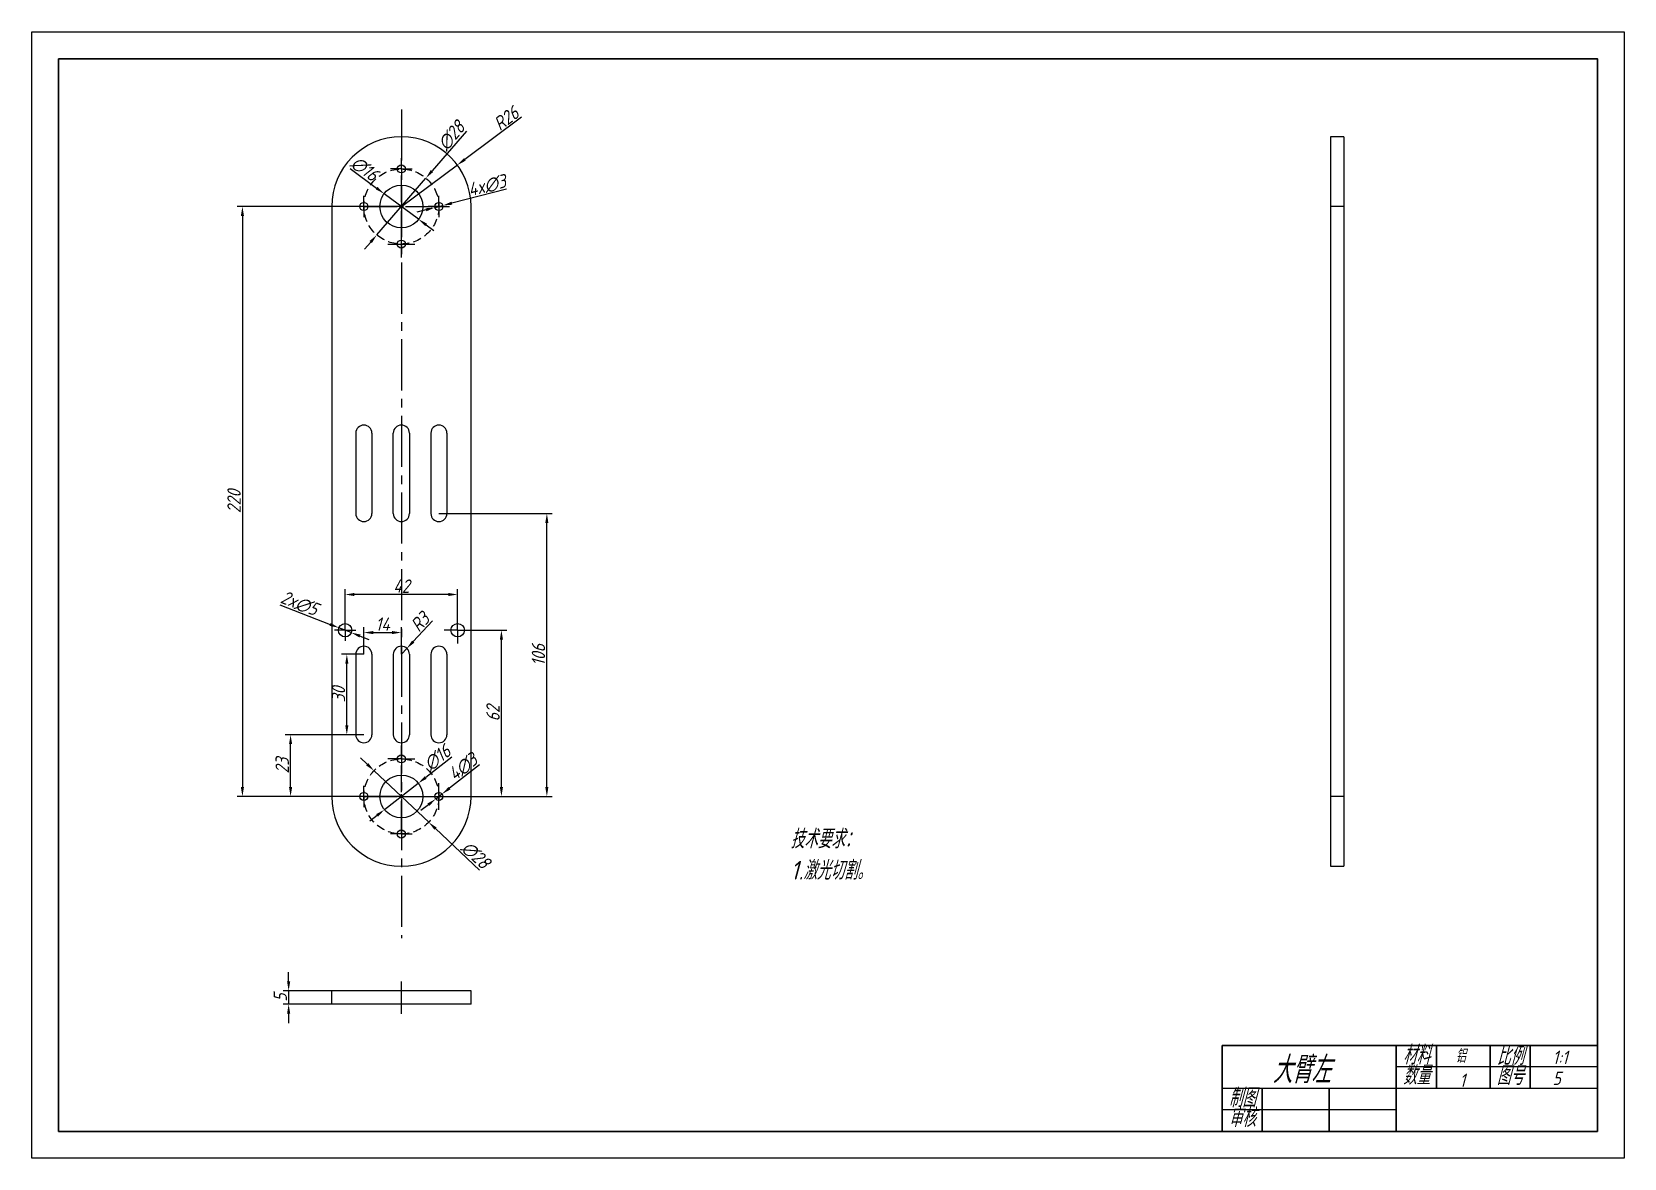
# Model space of a CAD drawing. Header units: millimetres. Extents: x 2734 to 3328, y 1528 to 1948.
import ezdxf

# ---------------------------------------------------------------- set-up
doc = ezdxf.new("R2010")
doc.units = ezdxf.units.MM
doc.linetypes.add('CENTER2', pattern=[28.575, 19.05, -3.175, 3.175, -3.175])
doc.linetypes.add('HIDDEN2', pattern=[4.7625, 3.175, -1.5875])
for name, color, linetype in [('10', 7, 'Continuous'), ('中心线', 1, 'CENTER2'), ('细实线', 3, 'Continuous'), ('虚线', 2, 'HIDDEN2')]:
    doc.layers.add(name, color=color, linetype=linetype)
doc.layers.add('粗实线', color=7, linetype='Continuous', lineweight=30)
doc.styles.get("Standard").update_dxf_attribs({"font": 'gbeitc.shx', "bigfont": 'gbcbig.shx'})
doc.dimstyles.new('ISO-25', dxfattribs={"dimtxt": 5, "dimasz": 3.5, "dimexe": 2, "dimexo": 0, "dimtad": 1, "dimdec": 0, "dimtxsty": 'Standard', "dimcen": 2.5, "dimadec": 0, "dimazin": 0, "dimtfac": 1, "dimtdec": 0, "dimtmove": 0, "dimatfit": 3, "dimfxl": 1, "dimarcsym": 0})

msp = doc.modelspace()

# ---------------------------------------------------------------- texts
at = {"layer": '中心线', "attachment_point": 1}
for s, width, insert, char_height in [('{\\C3;铝}', 10.4193, (3265.51, 1568.82), 5), ('{\\C3;1:1}', 7.1116, (3301.73, 1568.32), 5), ('\\pxqc;{\\C3;大臂左}', 40.8297, (3187.67, 1566.18), 10), ('{\\C3;1}', 6.7808, (3267, 1559.73), 5), ('{\\C3;5}', 6.7808, (3301.73, 1560.5), 5)]:
    msp.add_mtext_dynamic_manual_height_columns(s, width=width, gutter_width=17.5, heights=[0], dxfattribs=dict(at, insert=insert, char_height=char_height))
at = {"layer": '细实线', "char_height": 7, "attachment_point": 1}
for s, width, heights, insert in [('技术要求：\\P1.激光切割。', 105.2251, [0], (3017.45, 1650.76)), ('\\pxqc;材料', 15, [0], (3243.44, 1570.15)), ('\\pxqc;比例', 15, [0], (3278.44, 1569.89)), ('\\pxqc;数量', 15, [0], (3243.44, 1562.61)), ('\\pxqc;图号', 15, [0], (3278.44, 1562.5)), ('\\pxqc;制图', 15, [8], (3178.44, 1554.22)), ('\\pxqc;审核', 15, [8.61], (3178.44, 1546.84))]:
    msp.add_mtext_dynamic_manual_height_columns(s, width=width, gutter_width=17.5, heights=heights, dxfattribs=dict(at, insert=insert))

# ---------------------------------------------------------------- blocks, each defined once
blk = doc.blocks.new('SW_CENTERMARKSYMBOL_2')
at = {"layer": '10', "color": 0}
for p, q in [((-2.5, 0), (-4, 0)), ((0, 0), (-2.5, 0)), ((0, 2.5), (0, 4)), ((0, 0), (0, 2.5)), ((0, 0), (0, -2.5)), ((0, 0), (2.5, 0)), ((2.5, 0), (4, 0)), ((0, -2.5), (0, -4))]:
    blk.add_line(p, q, dxfattribs=at)
blk = doc.blocks.new('SW_CENTERMARKSYMBOL_3')
at = {"layer": '10', "color": 0}
for p, q in [((-2.5, 0), (-4, 0)), ((0, 0), (-2.5, 0)), ((0, 2.5), (0, 4)), ((0, 0), (0, 2.5)), ((0, 0), (0, -2.5)), ((0, 0), (2.5, 0)), ((2.5, 0), (4, 0)), ((0, -2.5), (0, -4))]:
    blk.add_line(p, q, dxfattribs=at)
blk = doc.blocks.new('SW_CENTERMARKSYMBOL_4')
at = {"layer": '10', "color": 0}
for p, q in [((-2.5, 0), (-4, 0)), ((0, 0), (-2.5, 0)), ((0, 2.5), (0, 4)), ((0, 0), (0, 2.5)), ((0, 0), (0, -2.5)), ((0, 0), (2.5, 0)), ((2.5, 0), (4, 0)), ((0, -2.5), (0, -4))]:
    blk.add_line(p, q, dxfattribs=at)
blk = doc.blocks.new('SW_CENTERMARKSYMBOL_6')
at = {"layer": '10', "color": 0}
for p, q in [((-2.5, 0), (-4, 0)), ((0, 0), (-2.5, 0)), ((0, 2.5), (0, 4)), ((0, 0), (0, 2.5)), ((0, 0), (0, -2.5)), ((0, 0), (2.5, 0)), ((2.5, 0), (4, 0)), ((0, -2.5), (0, -4))]:
    blk.add_line(p, q, dxfattribs=at)
blk = doc.blocks.new('SW_CENTERMARKSYMBOL_8')
at = {"layer": '10', "color": 0}
for p, q in [((-2.5, 0), (-4, 0)), ((0, 0), (-2.5, 0)), ((0, 2.5), (0, 4)), ((0, 0), (0, 2.5)), ((0, 0), (0, -2.5)), ((0, 0), (2.5, 0)), ((2.5, 0), (4, 0)), ((0, -2.5), (0, -4))]:
    blk.add_line(p, q, dxfattribs=at)
blk = doc.blocks.new('SW_CENTERMARKSYMBOL_10')
at = {"layer": '10', "color": 0}
for p, q in [((-2.5, 0), (-5, 0)), ((0, 0), (-2.5, 0)), ((0, 2.5), (0, 5)), ((0, 0), (0, 2.5)), ((0, 0), (0, -2.5)), ((0, 0), (2.5, 0)), ((2.5, 0), (5, 0)), ((0, -2.5), (0, -5))]:
    blk.add_line(p, q, dxfattribs=at)
blk = doc.blocks.new('SW_CENTERMARKSYMBOL_12')
at = {"layer": '10', "color": 0}
for p, q in [((-2.5, 0), (-5, 0)), ((0, 0), (-2.5, 0)), ((0, 2.5), (0, 5)), ((0, 0), (0, 2.5)), ((0, 0), (0, -2.5)), ((0, 0), (2.5, 0)), ((2.5, 0), (5, 0)), ((0, -2.5), (0, -5))]:
    blk.add_line(p, q, dxfattribs=at)
blk = doc.blocks.new('SW_CENTERMARKSYMBOL_13')
at = {"layer": '10', "color": 0}
for p, q in [((-2.5, 0), (-4, 0)), ((0, 0), (-2.5, 0)), ((0, 2.5), (0, 4)), ((0, 0), (0, 2.5)), ((0, 0), (0, -2.5)), ((0, 0), (2.5, 0)), ((2.5, 0), (4, 0)), ((0, -2.5), (0, -4))]:
    blk.add_line(p, q, dxfattribs=at)
blk = doc.blocks.new('*U30')
at = {"layer": '中心线', "color": 0, "linetype": 'CENTER2', "transparency": 16777216}
for p, q in [((0, 1.6), (0, 11.5)), ((-11.5, 0), (-1.6, 0)), ((1.6, 0), (11.5, 0)), ((0, -11.5), (0, -1.6))]:
    blk.add_line(p, q, dxfattribs=at)
at = {"layer": '中心线', "color": 0, "linetype": 'Continuous', "transparency": 16777216}
for p, q in [((-0.8, 0), (0.8, 0)), ((0, -0.8), (0, 0.8))]:
    blk.add_line(p, q, dxfattribs=at)
blk = doc.blocks.new('*U31')
at = {"layer": '中心线', "color": 0, "linetype": 'CENTER2', "transparency": 16777216}
for p, q in [((-5, 0), (-0.3, 0)), ((0, 0.3), (0, 5)), ((0.3, 0), (5, 0)), ((0, -5), (0, -0.3))]:
    blk.add_line(p, q, dxfattribs=at)
at = {"layer": '中心线', "color": 0, "linetype": 'Continuous', "transparency": 16777216}
for p, q in [((-0.15, 0), (0.15, 0)), ((0, -0.15), (0, 0.15))]:
    blk.add_line(p, q, dxfattribs=at)
blk = doc.blocks.new('*U32')
at = {"layer": '中心线', "color": 0, "linetype": 'CENTER2', "transparency": 16777216}
for p, q in [((0, 1.6), (0, 11.5)), ((-11.5, 0), (-1.6, 0)), ((1.6, 0), (11.5, 0)), ((0, -11.5), (0, -1.6))]:
    blk.add_line(p, q, dxfattribs=at)
at = {"layer": '中心线', "color": 0, "linetype": 'Continuous', "transparency": 16777216}
for p, q in [((-0.8, 0), (0.8, 0)), ((0, -0.8), (0, 0.8))]:
    blk.add_line(p, q, dxfattribs=at)
blk = doc.blocks.new('*U33')
at = {"layer": '中心线', "color": 0, "linetype": 'CENTER2', "transparency": 16777216}
for p, q in [((-5, 0), (-0.3, 0)), ((0, 0.3), (0, 5)), ((0.3, 0), (5, 0)), ((0, -5), (0, -0.3))]:
    blk.add_line(p, q, dxfattribs=at)
at = {"layer": '中心线', "color": 0, "linetype": 'Continuous', "transparency": 16777216}
for p, q in [((-0.15, 0), (0.15, 0)), ((0, -0.15), (0, 0.15))]:
    blk.add_line(p, q, dxfattribs=at)
blk = doc.blocks.new('*U34')
at = {"layer": '中心线', "color": 0, "linetype": 'CENTER2', "transparency": 16777216}
blk.add_line((0, 146.21), (0, -162.85), dxfattribs=at)
blk = doc.blocks.new('*U35')
at = {"layer": '中心线', "color": 0, "linetype": 'CENTER2', "transparency": 16777216}
blk.add_line((0, -6), (0, 6), dxfattribs=at)
blk = doc.blocks.new('*D36')
at = {"layer": 'Defpoints', "color": 0, "transparency": 16777216}
for p in [(2893.18, 1898.59), (2872.29, 1883.1)]:
    blk.add_point(p, dxfattribs=at)
at = {"layer": '细实线', "color": 0, "lineweight": -2, "transparency": 16777216}
for p, q in [((2917.13, 1916.35), (2895.99, 1900.67)), ((2872.29, 1883.1), (2893.18, 1898.59))]:
    blk.add_line(p, q, dxfattribs=at)
at = {"layer": '细实线', "color": 0, "transparency": 16777216}
blk.add_solid([(2895.64, 1901.14), (2896.34, 1900.2), (2893.18, 1898.59)], dxfattribs=at)
at = {"layer": '细实线', "color": 0, "transparency": 16777216, "insert": (2911.37, 1915.97), "char_height": 5, "attachment_point": 5, "rotation": 36.56163}
blk.add_mtext('R26', dxfattribs=at)
blk = doc.blocks.new('*D37')
at = {"layer": 'Defpoints', "color": 0, "transparency": 16777216}
for p in [(2865.87, 1887.87), (2878.72, 1878.33)]:
    blk.add_point(p, dxfattribs=at)
at = {"layer": '细实线', "color": 0, "lineweight": -2, "transparency": 16777216}
for p, q in [((2853.14, 1897.32), (2863.06, 1889.95)), ((2878.72, 1878.33), (2865.87, 1887.87)), ((2881.53, 1876.24), (2884.34, 1874.15))]:
    blk.add_line(p, q, dxfattribs=at)
at = {"layer": '细实线', "color": 0, "transparency": 16777216}
for points in [[(2863.41, 1890.42), (2862.71, 1889.49), (2865.87, 1887.87)], [(2881.87, 1876.71), (2881.18, 1875.77), (2878.72, 1878.33)]]:
    blk.add_solid(points, dxfattribs=at)
at = {"layer": '细实线', "color": 0, "transparency": 16777216, "insert": (2858.56, 1897.19), "char_height": 5, "attachment_point": 5, "rotation": 323.40131}
blk.add_mtext('∅16', dxfattribs=at)
blk = doc.blocks.new('*D38')
at = {"layer": 'Defpoints', "color": 0, "transparency": 16777216}
for p in [(2887.75, 1883.47), (2884.84, 1882.73)]:
    blk.add_point(p, dxfattribs=at)
at = {"layer": '细实线', "color": 0, "lineweight": -2, "transparency": 16777216}
for p, q in [((2911.57, 1889.51), (2891.14, 1884.33)), ((2884.84, 1882.73), (2887.75, 1883.47)), ((2881.45, 1881.87), (2878.05, 1881.01))]:
    blk.add_line(p, q, dxfattribs=at)
at = {"layer": '细实线', "color": 0, "transparency": 16777216}
for points in [[(2891, 1884.89), (2891.28, 1883.76), (2887.75, 1883.47)], [(2881.3, 1882.43), (2881.59, 1881.3), (2884.84, 1882.73)]]:
    blk.add_solid(points, dxfattribs=at)
at = {"layer": '细实线', "color": 0, "transparency": 16777216, "insert": (2904.23, 1890.88), "char_height": 5, "attachment_point": 5, "rotation": 14.24577}
blk.add_mtext('4x∅3', dxfattribs=at)
blk = doc.blocks.new('*D40')
at = {"layer": 'Defpoints', "color": 0, "transparency": 16777216}
for p in [(2878.6, 1668.02), (2865.99, 1658.18)]:
    blk.add_point(p, dxfattribs=at)
at = {"layer": '细实线', "color": 0, "lineweight": -2, "transparency": 16777216}
for p, q in [((2891.1, 1677.77), (2881.36, 1670.17)), ((2865.99, 1658.18), (2878.6, 1668.02)), ((2863.23, 1656.02), (2860.47, 1653.87))]:
    blk.add_line(p, q, dxfattribs=at)
at = {"layer": '细实线', "color": 0, "transparency": 16777216}
for points in [[(2881, 1670.63), (2881.72, 1669.71), (2878.6, 1668.02)], [(2862.87, 1656.48), (2863.58, 1655.56), (2865.99, 1658.18)]]:
    blk.add_solid(points, dxfattribs=at)
at = {"layer": '细实线', "color": 0, "transparency": 16777216, "insert": (2885.69, 1677.51), "char_height": 5, "attachment_point": 5, "rotation": 37.95899}
blk.add_mtext('∅16', dxfattribs=at)
blk = doc.blocks.new('*D41')
at = {"layer": 'Defpoints', "color": 0, "transparency": 16777216}
for p in [(2887.48, 1664.02), (2885.11, 1662.18)]:
    blk.add_point(p, dxfattribs=at)
at = {"layer": '细实线', "color": 0, "lineweight": -2, "transparency": 16777216}
for p, q in [((2901.38, 1674.85), (2890.24, 1666.17)), ((2885.11, 1662.18), (2887.48, 1664.02)), ((2882.35, 1660.02), (2879.59, 1657.87))]:
    blk.add_line(p, q, dxfattribs=at)
at = {"layer": '细实线', "color": 0, "transparency": 16777216}
for points in [[(2889.88, 1666.63), (2890.6, 1665.71), (2887.48, 1664.02)], [(2881.99, 1660.48), (2882.71, 1659.56), (2885.11, 1662.18)]]:
    blk.add_solid(points, dxfattribs=at)
at = {"layer": '细实线', "color": 0, "transparency": 16777216, "insert": (2895.27, 1674.05), "char_height": 5, "attachment_point": 5, "rotation": 37.92267}
blk.add_mtext('4∅3', dxfattribs=at)
blk = doc.blocks.new('*D42')
at = {"layer": 'Defpoints', "color": 0, "transparency": 16777216}
for p in [(2872.29, 1883.1), (2812.99, 1663.1), (2872.29, 1663.1)]:
    blk.add_point(p, dxfattribs=at)
at = {"layer": '细实线', "color": 0, "lineweight": -2, "transparency": 16777216}
for p, q in [((2872.29, 1883.1), (2810.99, 1883.1)), ((2812.99, 1879.6), (2812.99, 1666.6)), ((2872.29, 1663.1), (2810.99, 1663.1))]:
    blk.add_line(p, q, dxfattribs=at)
at = {"layer": '细实线', "color": 0, "transparency": 16777216}
for points in [[(2812.41, 1879.6), (2813.57, 1879.6), (2812.99, 1883.1)], [(2812.41, 1666.6), (2813.57, 1666.6), (2812.99, 1663.1)]]:
    blk.add_solid(points, dxfattribs=at)
at = {"layer": '细实线', "color": 0, "transparency": 16777216, "insert": (2809.87, 1773.1), "char_height": 5, "attachment_point": 5, "rotation": 90}
blk.add_mtext('220', dxfattribs=at)
blk = doc.blocks.new('*D47')
at = {"layer": 'Defpoints', "color": 0, "transparency": 16777216}
for p in [(2893.29, 1725.1), (2909.61, 1725.1), (2872.29, 1663.1)]:
    blk.add_point(p, dxfattribs=at)
at = {"layer": '细实线', "color": 0, "lineweight": -2, "transparency": 16777216}
for p, q in [((2893.29, 1725.1), (2911.61, 1725.1)), ((2909.61, 1666.6), (2909.61, 1721.6)), ((2872.29, 1663.1), (2911.61, 1663.1))]:
    blk.add_line(p, q, dxfattribs=at)
at = {"layer": '细实线', "color": 0, "transparency": 16777216}
for points in [[(2909.02, 1721.6), (2910.19, 1721.6), (2909.61, 1725.1)], [(2909.02, 1666.6), (2910.19, 1666.6), (2909.61, 1663.1)]]:
    blk.add_solid(points, dxfattribs=at)
at = {"layer": '细实线', "color": 0, "transparency": 16777216, "insert": (2906.48, 1694.1), "char_height": 5, "attachment_point": 5, "rotation": 90}
blk.add_mtext('62', dxfattribs=at)
blk = doc.blocks.new('*D49')
at = {"layer": 'Defpoints', "color": 0, "transparency": 16777216}
for p in [(2851.29, 1738.4), (2851.29, 1725.1), (2893.29, 1725.1)]:
    blk.add_point(p, dxfattribs=at)
at = {"layer": '细实线', "color": 0, "lineweight": -2, "transparency": 16777216}
for p, q in [((2851.29, 1725.1), (2851.29, 1740.4)), ((2889.79, 1738.4), (2854.79, 1738.4)), ((2893.29, 1725.1), (2893.29, 1740.4))]:
    blk.add_line(p, q, dxfattribs=at)
at = {"layer": '细实线', "color": 0, "transparency": 16777216}
for points in [[(2854.79, 1738.99), (2854.79, 1737.82), (2851.29, 1738.4)], [(2889.79, 1738.99), (2889.79, 1737.82), (2893.29, 1738.4)]]:
    blk.add_solid(points, dxfattribs=at)
at = {"layer": '细实线', "color": 0, "transparency": 16777216, "insert": (2872.29, 1741.53), "char_height": 5, "attachment_point": 5}
blk.add_mtext('42', dxfattribs=at)
blk = doc.blocks.new('*D51')
at = {"layer": 'Defpoints', "color": 0, "transparency": 16777216}
for p in [(2881.44, 1893.7), (2863.15, 1872.5)]:
    blk.add_point(p, dxfattribs=at)
at = {"layer": '细实线', "color": 0, "lineweight": -2, "transparency": 16777216}
for p, q in [((2896.53, 1911.18), (2883.73, 1896.35)), ((2863.15, 1872.5), (2881.44, 1893.7)), ((2860.86, 1869.85), (2858.57, 1867.2))]:
    blk.add_line(p, q, dxfattribs=at)
at = {"layer": '细实线', "color": 0, "transparency": 16777216}
for points in [[(2883.28, 1896.73), (2884.17, 1895.97), (2881.44, 1893.7)], [(2860.42, 1870.23), (2861.3, 1869.47), (2863.15, 1872.5)]]:
    blk.add_solid(points, dxfattribs=at)
at = {"layer": '细实线', "color": 0, "transparency": 16777216, "insert": (2890.93, 1909.48), "char_height": 5, "attachment_point": 5, "rotation": 49.20895}
blk.add_mtext('∅28', dxfattribs=at)
blk = doc.blocks.new('*D52')
at = {"layer": 'Defpoints', "color": 0, "transparency": 16777216}
for p in [(2862.11, 1672.7), (2882.48, 1653.49)]:
    blk.add_point(p, dxfattribs=at)
at = {"layer": '细实线', "color": 0, "lineweight": -2, "transparency": 16777216}
for p, q in [((2859.56, 1675.1), (2857.01, 1677.51)), ((2862.11, 1672.7), (2882.48, 1653.49)), ((2901.45, 1635.6), (2885.02, 1651.09))]:
    blk.add_line(p, q, dxfattribs=at)
at = {"layer": '细实线', "color": 0, "transparency": 16777216}
for points in [[(2859.96, 1675.53), (2859.16, 1674.68), (2862.11, 1672.7)], [(2885.42, 1651.52), (2884.62, 1650.67), (2882.48, 1653.49)]]:
    blk.add_solid(points, dxfattribs=at)
at = {"layer": '细实线', "color": 0, "transparency": 16777216, "insert": (2899.99, 1641.27), "char_height": 5, "attachment_point": 5, "rotation": 316.67839}
blk.add_mtext('∅28', dxfattribs=at)
blk = doc.blocks.new('*D53')
at = {"layer": 'Defpoints', "color": 0, "transparency": 16777216}
for p in [(2846.29, 1590.6), (2830.24, 1585.6), (2846.29, 1585.6)]:
    blk.add_point(p, dxfattribs=at)
at = {"layer": '细实线', "color": 0, "lineweight": -2, "transparency": 16777216}
for p, q in [((2830.24, 1594.1), (2830.24, 1597.6)), ((2846.29, 1590.6), (2828.24, 1590.6)), ((2830.24, 1590.6), (2830.24, 1585.6)), ((2846.29, 1585.6), (2828.24, 1585.6)), ((2830.24, 1582.1), (2830.24, 1578.6))]:
    blk.add_line(p, q, dxfattribs=at)
at = {"layer": '细实线', "color": 0, "transparency": 16777216}
for points in [[(2829.65, 1594.1), (2830.82, 1594.1), (2830.24, 1590.6)], [(2829.65, 1582.1), (2830.82, 1582.1), (2830.24, 1585.6)]]:
    blk.add_solid(points, dxfattribs=at)
at = {"layer": '细实线', "color": 0, "transparency": 16777216, "insert": (2827.11, 1588.1), "char_height": 5, "attachment_point": 5, "rotation": 90}
blk.add_mtext('5', dxfattribs=at)
blk = doc.blocks.new('*D54')
at = {"layer": 'Defpoints', "color": 0, "lineweight": 25, "transparency": 16777216}
for p in [(2830.96, 1686.1), (2858.29, 1686.1), (2872.29, 1663.1)]:
    blk.add_point(p, dxfattribs=at)
at = {"layer": '细实线', "color": 0, "lineweight": -2, "transparency": 16777216}
for p, q in [((2858.29, 1686.1), (2828.96, 1686.1)), ((2830.96, 1666.6), (2830.96, 1682.6)), ((2872.29, 1663.1), (2828.96, 1663.1))]:
    blk.add_line(p, q, dxfattribs=at)
at = {"layer": '细实线', "color": 0, "lineweight": 25, "transparency": 16777216}
for points in [[(2830.38, 1682.6), (2831.55, 1682.6), (2830.96, 1686.1)], [(2830.38, 1666.6), (2831.55, 1666.6), (2830.96, 1663.1)]]:
    blk.add_solid(points, dxfattribs=at)
at = {"layer": '细实线', "color": 0, "lineweight": 25, "transparency": 16777216, "insert": (2827.84, 1674.6), "char_height": 5, "attachment_point": 5, "rotation": 90}
blk.add_mtext('23', dxfattribs=at)
blk = doc.blocks.new('*D55')
at = {"layer": 'Defpoints', "color": 0, "lineweight": 25, "transparency": 16777216}
for p in [(2851.94, 1716.1), (2858.29, 1716.1), (2858.29, 1686.1)]:
    blk.add_point(p, dxfattribs=at)
at = {"layer": '细实线', "color": 0, "lineweight": -2, "transparency": 16777216}
for p, q in [((2858.29, 1716.1), (2849.94, 1716.1)), ((2851.94, 1689.6), (2851.94, 1712.6)), ((2858.29, 1686.1), (2849.94, 1686.1))]:
    blk.add_line(p, q, dxfattribs=at)
at = {"layer": '细实线', "color": 0, "lineweight": 25, "transparency": 16777216}
for points in [[(2851.36, 1712.6), (2852.53, 1712.6), (2851.94, 1716.1)], [(2851.36, 1689.6), (2852.53, 1689.6), (2851.94, 1686.1)]]:
    blk.add_solid(points, dxfattribs=at)
at = {"layer": '细实线', "color": 0, "lineweight": 25, "transparency": 16777216, "insert": (2848.82, 1701.1), "char_height": 5, "attachment_point": 5, "rotation": 90}
blk.add_mtext('30', dxfattribs=at)
blk = doc.blocks.new('*D56')
at = {"layer": 'Defpoints', "color": 0, "lineweight": 25, "transparency": 16777216}
for p in [(2872.29, 1724.22), (2858.29, 1716.1), (2872.29, 1716.1)]:
    blk.add_point(p, dxfattribs=at)
at = {"layer": '细实线', "color": 0, "lineweight": -2, "transparency": 16777216}
for p, q in [((2858.29, 1716.1), (2858.29, 1726.22)), ((2861.79, 1724.22), (2868.79, 1724.22)), ((2872.29, 1716.1), (2872.29, 1726.22))]:
    blk.add_line(p, q, dxfattribs=at)
at = {"layer": '细实线', "color": 0, "lineweight": 25, "transparency": 16777216}
for points in [[(2861.79, 1724.8), (2861.79, 1723.63), (2858.29, 1724.22)], [(2868.79, 1724.8), (2868.79, 1723.63), (2872.29, 1724.22)]]:
    blk.add_solid(points, dxfattribs=at)
at = {"layer": '细实线', "color": 0, "lineweight": 25, "transparency": 16777216, "insert": (2865.29, 1727.34), "char_height": 5, "attachment_point": 5}
blk.add_mtext('14', dxfattribs=at)
blk = doc.blocks.new('*D57')
at = {"layer": 'Defpoints', "color": 0, "lineweight": 25, "transparency": 16777216}
for p in [(2874.34, 1718.29), (2872.29, 1716.1)]:
    blk.add_point(p, dxfattribs=at)
at = {"layer": '细实线', "color": 0, "lineweight": -2, "transparency": 16777216}
for p, q in [((2883.93, 1728.6), (2876.72, 1720.86)), ((2872.29, 1716.1), (2874.34, 1718.29))]:
    blk.add_line(p, q, dxfattribs=at)
at = {"layer": '细实线', "color": 0, "lineweight": 25, "transparency": 16777216}
blk.add_solid([(2876.29, 1721.25), (2877.15, 1720.46), (2874.34, 1718.29)], dxfattribs=at)
at = {"layer": '细实线', "color": 0, "lineweight": 25, "transparency": 16777216, "insert": (2879.23, 1728.14), "char_height": 5, "attachment_point": 5, "rotation": 47.05118}
blk.add_mtext('R3', dxfattribs=at)
blk = doc.blocks.new('*D58')
at = {"layer": 'Defpoints', "color": 0, "lineweight": 25, "transparency": 16777216}
for p in [(2886.29, 1768.6), (2926.56, 1768.6), (2872.29, 1663.1)]:
    blk.add_point(p, dxfattribs=at)
at = {"layer": '细实线', "color": 0, "lineweight": -2, "transparency": 16777216}
for p, q in [((2886.29, 1768.6), (2928.56, 1768.6)), ((2926.56, 1666.6), (2926.56, 1765.1)), ((2872.29, 1663.1), (2928.56, 1663.1))]:
    blk.add_line(p, q, dxfattribs=at)
at = {"layer": '细实线', "color": 0, "lineweight": 25, "transparency": 16777216}
for points in [[(2925.97, 1765.1), (2927.14, 1765.1), (2926.56, 1768.6)], [(2925.97, 1666.6), (2927.14, 1666.6), (2926.56, 1663.1)]]:
    blk.add_solid(points, dxfattribs=at)
at = {"layer": '细实线', "color": 0, "lineweight": 25, "transparency": 16777216, "insert": (2923.43, 1715.85), "char_height": 5, "attachment_point": 5, "rotation": 90}
blk.add_mtext('106', dxfattribs=at)
blk = doc.blocks.new('*D59')
at = {"layer": 'Defpoints', "color": 0, "lineweight": 25, "transparency": 16777216}
for p in [(2848.96, 1726), (2853.62, 1724.19)]:
    blk.add_point(p, dxfattribs=at)
at = {"layer": '细实线', "color": 0, "lineweight": -2, "transparency": 16777216}
for p, q in [((2826.89, 1734.58), (2845.7, 1727.27)), ((2853.62, 1724.19), (2848.96, 1726)), ((2856.89, 1722.92), (2860.15, 1721.66))]:
    blk.add_line(p, q, dxfattribs=at)
at = {"layer": '细实线', "color": 0, "lineweight": 25, "transparency": 16777216}
for points in [[(2845.91, 1727.81), (2845.49, 1726.73), (2848.96, 1726)], [(2857.1, 1723.47), (2856.67, 1722.38), (2853.62, 1724.19)]]:
    blk.add_solid(points, dxfattribs=at)
at = {"layer": '细实线', "color": 0, "lineweight": 25, "transparency": 16777216, "insert": (2834.24, 1735.08), "char_height": 5, "attachment_point": 5, "rotation": 338.76252}
blk.add_mtext('2x∅5', dxfattribs=at)

# ---------------------------------------------------------------- dimensions: what is measured, and where the dimension line sits
at = {"layer": '细实线'}
dim = msp.add_radius_dim(center=(2872.29, 1883.1), mpoint=(2893.18, 1898.59), dimstyle='ISO-25', dxfattribs=at)
dim.commit()
dim.dimension.update_dxf_attribs({"geometry": '*D36', "text_midpoint": (2913.23, 1913.46), "dimtype": 164})
for p1, p2, picture, middle in [((2863.15, 1872.5), (2881.44, 1893.7), '*D51', (2893.29, 1907.44)), ((2862.11, 1672.7), (2882.48, 1653.49), '*D52', (2897.85, 1639))]:
    dim = msp.add_diameter_dim_2p(p1=p1, p2=p2, dimstyle='ISO-25', dxfattribs=at)
    dim.commit()
    dim.dimension.update_dxf_attribs({"geometry": picture, "text_midpoint": middle, "dimtype": 163})
for p1, p2, picture, middle in [((2878.72, 1878.33), (2865.87, 1887.87), '*D37', (2858.56, 1897.19)), ((2865.99, 1658.18), (2878.6, 1668.02), '*D40', (2885.69, 1677.51))]:
    dim = msp.add_diameter_dim_2p(p1=p1, p2=p2, dimstyle='ISO-25', dxfattribs=at)
    dim.commit()
    dim.dimension.update_dxf_attribs({"geometry": picture, "text_midpoint": middle})
dim = msp.add_diameter_dim_2p(p1=(2884.84, 1882.73), p2=(2887.75, 1883.47), text='4x<>', dimstyle='ISO-25', dxfattribs=at)
dim.commit()
dim.dimension.update_dxf_attribs({"geometry": '*D38', "text_midpoint": (2905, 1887.85), "dimtype": 163})
for base, p1, p2, picture, middle in [((2812.99, 1663.1), (2872.29, 1883.1), (2872.29, 1663.1), '*D42', (2809.87, 1773.1)), ((2909.61, 1725.1), (2872.29, 1663.1), (2893.29, 1725.1), '*D47', (2906.48, 1694.1)), ((2830.24, 1585.6), (2846.29, 1590.6), (2846.29, 1585.6), '*D53', (2827.11, 1588.1))]:
    dim = msp.add_linear_dim(base=base, p1=p1, p2=p2, angle=90, dimstyle='ISO-25', dxfattribs=at)
    dim.commit()
    dim.dimension.update_dxf_attribs({"geometry": picture, "text_midpoint": middle})
at = {"layer": '细实线', "lineweight": 25}
for base, p1, p2, picture, middle in [((2926.55599849, 1768.59777194), (2872.29272096, 1663.09777194), (2886.29272096, 1768.59777194), '*D58', (2923.43099849, 1715.84777194)), ((2851.94, 1716.1), (2858.29, 1686.1), (2858.29, 1716.1), '*D55', (2848.82, 1701.1)), ((2830.96, 1686.1), (2872.29, 1663.1), (2858.29, 1686.1), '*D54', (2827.84, 1674.6))]:
    dim = msp.add_linear_dim(base=base, p1=p1, p2=p2, angle=90, dimstyle='ISO-25', dxfattribs=at)
    dim.commit()
    dim.dimension.update_dxf_attribs({"geometry": picture, "text_midpoint": middle})
dim = msp.add_diameter_dim_2p(p1=(2853.62, 1724.19), p2=(2848.96, 1726), text='2x<>', dimstyle='ISO-25', dxfattribs=at)
dim.commit()
dim.dimension.update_dxf_attribs({"geometry": '*D59', "text_midpoint": (2833.1, 1732.17), "dimtype": 163})
at = {"layer": '细实线'}
dim = msp.add_linear_dim(base=(2851.29, 1738.4), p1=(2893.29, 1725.1), p2=(2851.29, 1725.1), dimstyle='ISO-25', dxfattribs=at)
dim.commit()
dim.dimension.update_dxf_attribs({"geometry": '*D49', "text_midpoint": (2872.29, 1741.53)})
at = {"layer": '细实线', "lineweight": 25}
dim = msp.add_linear_dim(base=(2872.29, 1724.22), p1=(2858.29, 1716.1), p2=(2872.29, 1716.1), dimstyle='ISO-25', dxfattribs=at)
dim.commit()
dim.dimension.update_dxf_attribs({"geometry": '*D56', "text_midpoint": (2865.29, 1727.34)})
dim = msp.add_radius_dim(center=(2872.29, 1716.1), mpoint=(2874.34, 1718.29), dimstyle='ISO-25', dxfattribs=at)
dim.commit()
dim.dimension.update_dxf_attribs({"geometry": '*D57', "text_midpoint": (2879.23, 1728.14)})
at = {"layer": '细实线'}
dim = msp.add_diameter_dim_2p(p1=(2885.11, 1662.18), p2=(2887.48, 1664.02), text='4<>', dimstyle='ISO-25', dxfattribs=at)
dim.commit()
dim.dimension.update_dxf_attribs({"geometry": '*D41', "text_midpoint": (2895.27, 1674.05)})

# ---------------------------------------------------------------- linework, layer by layer
at = {"color": 7, "linetype": 'Continuous', "lineweight": 25}
for p, q in [((3223.86, 1909.1), (3218.86, 1909.1)), ((3218.86, 1909.1), (3218.86, 1883.1)), ((3223.86, 1909.1), (3223.86, 1883.1)), ((2846.29, 1883.1), (2846.29, 1663.1)), ((2898.29, 1663.1), (2898.29, 1883.1)), ((3223.86, 1883.1), (3218.86, 1883.1)), ((3218.86, 1883.1), (3218.86, 1663.1)), ((3223.86, 1883.1), (3223.86, 1663.1)), ((2869.29, 1768.6), (2869.29, 1798.6)), ((2875.29, 1798.6), (2875.29, 1768.6)), ((3223.86, 1663.1), (3218.86, 1663.1)), ((3218.86, 1663.1), (3218.86, 1637.1)), ((3223.86, 1663.1), (3223.86, 1637.1)), ((3218.86, 1637.1), (3223.86, 1637.1)), ((2846.29, 1585.6), (2846.29, 1590.6)), ((2898.29, 1590.6), (2846.29, 1590.6)), ((2898.29, 1585.6), (2898.29, 1590.6)), ((2898.29, 1585.6), (2846.29, 1585.6))]:
    msp.add_line(p, q, dxfattribs=at)
for centre, radius in [((2872.29, 1897.1), 1.5), ((2872.29, 1883.1), 8), ((2858.29, 1883.1), 1.5), ((2886.29, 1883.1), 1.5), ((2872.29, 1869.1), 1.5), ((2851.29, 1725.1), 2.5), ((2893.29, 1725.1), 2.5), ((2872.29, 1677.1), 1.5), ((2872.29, 1663.1), 8), ((2858.29, 1663.1), 1.5), ((2886.29, 1663.1), 1.5), ((2872.29, 1649.1), 1.5)]:
    msp.add_circle(centre, radius, dxfattribs=at)
for centre, start, end in [((2872.29, 1883.1), 0, 180), ((2872.29, 1663.1), 180, 0)]:
    msp.add_arc(centre, 26, start, end, dxfattribs=at)
at = {"layer": '粗实线', "lineweight": 25}
for p, q in [((2855.29, 1798.6), (2855.29, 1768.6)), ((2861.29, 1798.6), (2861.29, 1768.6)), ((2883.29, 1798.6), (2883.29, 1768.6)), ((2889.29, 1798.6), (2889.29, 1768.6)), ((2855.29, 1716.1), (2855.29, 1686.1)), ((2861.29, 1716.1), (2861.29, 1686.1)), ((2869.29, 1716.1), (2869.29, 1686.1)), ((2875.29, 1716.1), (2875.29, 1686.1)), ((2883.29, 1716.1), (2883.29, 1686.1)), ((2889.29, 1716.1), (2889.29, 1686.1))]:
    msp.add_line(p, q, dxfattribs=at)
at = {"layer": '粗实线'}
for p, q in [((3318.44, 1570.22), (3178.44, 1570.22)), ((3178.44, 1570.22), (3178.44, 1538.22)), ((3243.44, 1570.22), (3243.44, 1538.22)), ((3258.44, 1570.22), (3258.44, 1554.22)), ((3278.44, 1570.22), (3278.44, 1554.22)), ((3293.44, 1570.22), (3293.44, 1554.22)), ((3193.44, 1554.22), (3193.44, 1538.22)), ((3218.44, 1554.22), (3218.44, 1538.22)), ((3178.44, 1538.22), (3318.44, 1538.22))]:
    msp.add_line(p, q, dxfattribs=at)
msp.add_lwpolyline([(2744.44, 1938.22), (3318.44, 1938.22), (3318.44, 1538.22), (2744.44, 1538.22)], close=True, dxfattribs=at)
at = {"layer": '粗实线', "lineweight": 25}
for centre, start, end in [((2858.29, 1798.6), 0, 180), ((2872.29, 1798.6), 0, 180), ((2886.29, 1798.6), 0, 180), ((2858.29, 1768.6), 180, 0), ((2872.29, 1768.6), 180, 0), ((2886.29, 1768.6), 180, 0), ((2858.29, 1716.1), 0, 180), ((2872.29, 1716.1), 0, 180), ((2886.29, 1716.1), 0, 180), ((2858.29, 1686.1), 180, 0), ((2872.29, 1686.1), 180, 0), ((2886.29, 1686.1), 180, 0)]:
    msp.add_arc(centre, 3, start, end, dxfattribs=at)
at = {"layer": '细实线'}
for p, q in [((3318.44, 1562.22), (3243.44, 1562.22)), ((3318.44, 1554.22), (3178.44, 1554.22)), ((3243.44, 1546.22), (3178.44, 1546.22))]:
    msp.add_line(p, q, dxfattribs=at)
msp.add_lwpolyline([(2734.44, 1948.22), (3328.44, 1948.22), (3328.44, 1528.22), (2734.44, 1528.22)], close=True, dxfattribs=at)
at = {"layer": '虚线'}
for centre in [(2872.29, 1883.1), (2872.29, 1663.1)]:
    msp.add_circle(centre, 14, dxfattribs=at)

# ---------------------------------------------------------------- block references
at = {"layer": '中心线', "linetype": 'CENTER2'}
for name, p in [('*U34', (2872.29, 1773.1)), ('*U30', (2872.29, 1883.1)), ('*U31', (2872.29, 1869.1)), ('*U32', (2872.29, 1663.1)), ('*U33', (2886.29, 1663.1)), ('*U35', (2872.29, 1588.1))]:
    msp.add_blockref(name, p, dxfattribs=at)
at = {"layer": '中心线'}
for name, p in [('SW_CENTERMARKSYMBOL_6', (2872.29, 1897.1)), ('SW_CENTERMARKSYMBOL_13', (2858.29, 1883.1)), ('SW_CENTERMARKSYMBOL_8', (2886.29, 1883.1)), ('SW_CENTERMARKSYMBOL_3', (2851.29, 1725.1)), ('SW_CENTERMARKSYMBOL_12', (2893.29, 1725.1)), ('SW_CENTERMARKSYMBOL_10', (2872.29, 1677.1)), ('SW_CENTERMARKSYMBOL_4', (2858.29, 1663.1)), ('SW_CENTERMARKSYMBOL_2', (2872.29, 1649.1))]:
    msp.add_blockref(name, p, dxfattribs=at)

msp.set_redraw_order([(e.dxf.handle, doc.entitydb.next_handle()) for e in msp.query("TEXT MTEXT ATTDEF DIMENSION ARC_DIMENSION")])  # texts and dimensions are drawn at this point

doc.saveas('drawing.dxf')
